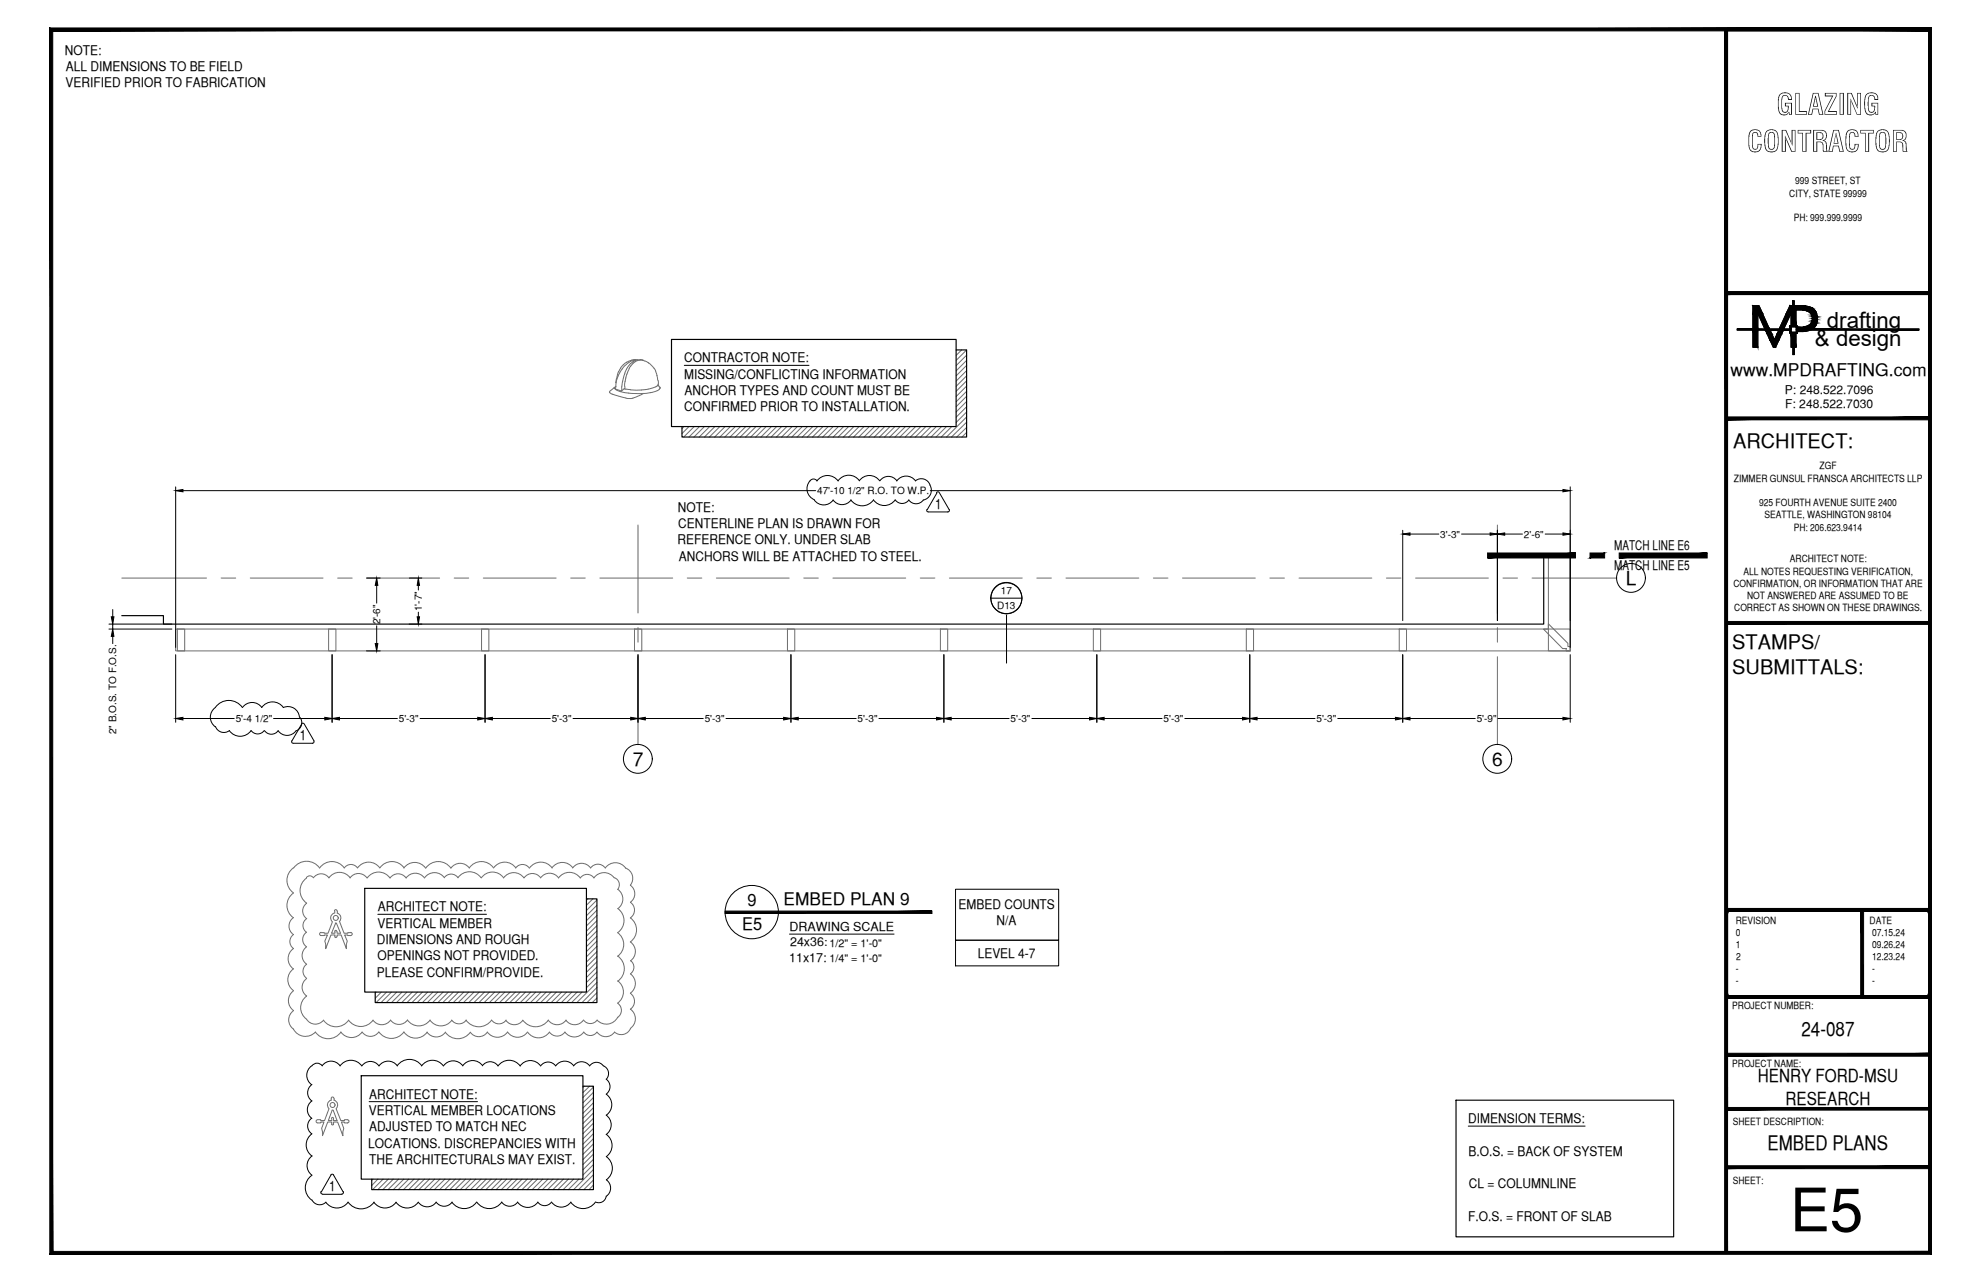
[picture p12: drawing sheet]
<svg xmlns="http://www.w3.org/2000/svg" width="432mm" height="279mm" viewBox="0 0 432 279" stroke-linecap="round" stroke-linejoin="round" font-family="sans-serif">
<defs><g id="words">
<text font-size="13.1" x="390.1" y="268.4">E5</text>
<g font-size="6.3">
<text x="387.2" y="25">GLAZING</text>
<text x="380.8" y="33.1">CONTRACTOR</text>
</g>
<g font-size="4.9">
<text x="398.2" y="71.5">drafting</text>
<text x="395.6" y="75.5">&amp; design</text>
</g>
<g font-size="4.4">
<text x="377.8" y="97.5">ARCHITECT:</text>
<text x="377.6" y="141.5">STAMPS/</text>
<text x="377.6" y="146.9">SUBMITTALS:</text>
<text x="392.7" y="225.8">24-087</text>
<text x="385.3" y="250.7">EMBED PLANS</text>
</g>
<g font-size="4.2">
<text x="354.4" y="127.5">L</text>
<text x="137.9" y="166.9">7</text>
<text x="325.2" y="166.9">6</text>
</g>
<g font-size="3.9">
<text x="383.2" y="235.9">HENRY FORD-MSU</text>
<text x="389.2" y="240.7">RESEARCH</text>
</g>
<g font-size="3.8">
<text x="377.2" y="82">www.MPDRAFTING.com</text>
<text x="162.9" y="197.4">9</text>
<text x="170.8" y="197.2">EMBED PLAN 9</text>
<text x="161.8" y="202.7">E5</text>
</g>
<g font-size="3.1">
<text x="203.8" y="110.9">1</text>
<text x="65.3" y="161.3">1</text>
<text x="71.8" y="259.6">1</text>
</g>
<g font-size="2.9">
<text x="14.2" y="11.9">NOTE:</text>
<text x="14.4" y="15.5">ALL DIMENSIONS TO BE FIELD</text>
<text x="14.3" y="19.1">VERIFIED PRIOR TO FABRICATION</text>
<text x="149.1" y="82.5">MISSING/CONFLICTING INFORMATION</text>
<text x="149.2" y="79">CONTRACTOR NOTE:</text>
<text x="149.2" y="89.7">CONFIRMED PRIOR TO INSTALLATION.</text>
<text x="149.2" y="86.1">ANCHOR TYPES AND COUNT MUST BE</text>
<text x="147.8" y="111.5">NOTE:</text>
<text x="147.7" y="118.6">REFERENCE ONLY. UNDER SLAB</text>
<text x="147.8" y="115.1">CENTERLINE PLAN IS DRAWN FOR</text>
<text x="351.9" y="120">MATCH LINE E6</text>
<text x="148" y="122.2">ANCHORS WILL BE ATTACHED TO STEEL.</text>
<text x="351.9" y="124.3">MATCH LINE E5</text>
<text x="82.3" y="202.2">VERTICAL MEMBER</text>
<text x="82.4" y="198.6">ARCHITECT NOTE:</text>
<text x="208.9" y="198.1">EMBED COUNTS</text>
<text x="217.2" y="201.6">N/A</text>
<text x="82.2" y="205.7">DIMENSIONS AND ROUGH</text>
<text x="82.3" y="209.3">OPENINGS NOT PROVIDED.</text>
<text x="213.1" y="208.8">LEVEL 4-7</text>
<text x="82.2" y="212.9">PLEASE CONFIRM/PROVIDE.</text>
<text x="80.5" y="239.5">ARCHITECT NOTE:</text>
<text x="80.4" y="243">VERTICAL MEMBER LOCATIONS</text>
<text x="320" y="244.8">DIMENSION TERMS:</text>
<text x="80.3" y="250.1">LOCATIONS. DISCREPANCIES WITH</text>
<text x="80.5" y="246.6">ADJUSTED TO MATCH NEC</text>
<text x="320.1" y="251.8">B.O.S. = BACK OF SYSTEM</text>
<text x="80.5" y="253.7">THE ARCHITECTURALS MAY EXIST.</text>
<text x="320.2" y="259">CL = COLUMNLINE</text>
<text x="320" y="266.1">F.O.S. = FRONT OF SLAB</text>
</g>
<g font-size="2.7">
<text x="172.1" y="202.9">DRAWING SCALE</text>
<text x="172" y="209.5">11x17:</text>
<text x="172.2" y="206.2">24x36:</text>
</g>
<g font-size="2.6">
<text x="389.1" y="85.8">P: 248.522.7096</text>
<text x="389.1" y="89">F: 248.522.7030</text>
</g>
<g font-size="2.4">
<text x="180.8" y="206.4">1/2&quot; = 1'-0&quot;</text>
<text x="180.8" y="209.5">1/4&quot; = 1'-0&quot;</text>
</g>
<g font-size="2.2">
<text x="391.3" y="40.2">999 STREET, ST</text>
<text x="390" y="42.9">CITY, STATE 99999</text>
<text x="391" y="48.2">PH: 999.999.9999</text>
<text x="178.1" y="107.7">47'-10 1/2&quot; R.O. TO W.P.</text>
<text x="378" y="105">ZIMMER GUNSUL FRANSCA ARCHITECTS LLP</text>
<text x="396.6" y="102.3">ZGF</text>
<text x="383.4" y="110.3">925 FOURTH AVENUE SUITE 2400</text>
<text x="384.6" y="113">SEATTLE, WASHINGTON 98104</text>
<text x="313.9" y="117.2">3'-3&quot;</text>
<text x="332.2" y="117.2">2'-6&quot;</text>
<text x="391" y="115.6">PH: 206.623.9414</text>
<text x="380" y="125.2">ALL NOTES REQUESTING VERIFICATION,</text>
<text x="390.1" y="122.6">ARCHITECT NOTE:</text>
<text x="218.2" y="129.4">17</text>
<text x="377.8" y="127.9">CONFIRMATION, OR INFORMATION THAT ARE</text>
<text x="380.8" y="130.6">NOT ANSWERED ARE ASSUMED TO BE</text>
<text x="82.9" y="136.1" transform="rotate(-90 82.9 136.1)">2'-6&quot;</text>
<text x="91.9" y="133.2" transform="rotate(-90 91.9 133.2)">1'-7&quot;</text>
<text x="217.4" y="132.8">D13</text>
<text x="378" y="133.2">CORRECT AS SHOWN ON THESE DRAWINGS.</text>
<text x="25.3" y="160" transform="rotate(-90 25.3 160)">2&quot; B.O.S. TO F.O.S.</text>
<text x="51.4" y="157.4">5'-4 1/2&quot;</text>
<text x="86.9" y="157.4">5'-3&quot;</text>
<text x="120.3" y="157.4">5'-3&quot;</text>
<text x="153.6" y="157.4">5'-3&quot;</text>
<text x="186.9" y="157.4">5'-3&quot;</text>
<text x="220.3" y="157.4">5'-3&quot;</text>
<text x="253.6" y="157.4">5'-3&quot;</text>
<text x="287" y="157.4">5'-3&quot;</text>
<text x="321.9" y="157.4">5'-9&quot;</text>
<text x="378.3" y="201.3">REVISION</text>
<text x="378.4" y="204">0</text>
<text x="407.5" y="201.3">DATE</text>
<text x="408" y="204">07.15.24</text>
<text x="378.3" y="206.6">1</text>
<text x="378.5" y="209.2">2</text>
<text x="408" y="206.6">09.26.24</text>
<text x="408" y="209.2">12.23.24</text>
<text x="378.4" y="211.9">-</text>
<text x="378.4" y="214.5">-</text>
<text x="408" y="211.9">-</text>
<text x="408" y="214.5">-</text>
<text x="377.6" y="219.9">PROJECT NUMBER:</text>
<text x="377.6" y="232.5">PROJECT NAME:</text>
<text x="377.7" y="245.2">SHEET DESCRIPTION:</text>
<text x="377.7" y="257.9">SHEET:</text>
</g>
</g></defs>
<!-- layer: SYMBOLS -->
<path d="M158.1 198.6v.5l45-.5zM158.1 199.1l45-.5v.5z" fill="#000" stroke="#000" stroke-width=".22"/>
<g fill="none" stroke="#000" stroke-width=".22">
<path d="M216 130.4h6.8M219.4 133.8v10.7"/>
<circle cx="219.4" cy="130.4" r="3.4"/>
<circle cx="219.4" cy="130.3" r="3.4"/>
<circle cx="163.9" cy="198.8" r="5.8"/>
</g>
<!-- layer: MEDIUM_2 -->
<path d="M324.3 120.5v1.1M172.1 203.6h22.8" fill="none" stroke="#000" stroke-width=".22"/>
<!-- layer: NOTES -->
<path d="M149.2 79.6h27.1M82.4 199.3h23.6M208.3 193.8h22.5v11.1h-22.5zM208.3 204.9h22.5v5.6h-22.5zM80.5 240.1h23.6M320 245.4h25.5" fill="none" stroke="#000" stroke-width=".22"/>
<!-- layer: LIGHT_1 -->
<g fill="none" stroke="#6c6c6c" stroke-width=".22">
<path d="M136.3 79.6l-.7 .8M136.7 78.9l-1.4 1.3M137.1 79.7l-.5 .8M137.5 79.8l-.4 .5M137.5 79.2l-.4 .5M137.6 78.5l-1 .4M137.8 78.6l-1.5 1M137.8 79.4l-.3 .4M137.9 78.9l-.4 .3M138.2 78.7l-.3 .2M138.5 78.4l-.7 .3M138.5 78.4l-.9 .1"/>
<path d="M138.5 78.4h1.1M138.6 78.5l-.4 .1M139 78.4l-.4 .1M139.4 78.5l-.7 .2-.9 .6M139.6 78.4l.9 .3M139.9 78.5h.4M140 78.4h-.6M140.6 78.7l.8 .4M141.4 79.1l1.1 1.1M208.5 76.3h-.1M209.6 76.3l-1.2 1.2M210.7 76.3l-2.3 2.2"/>
<path d="M210.7 77.4l-2.3 2.3M210.7 78.5l-2.3 2.3M210.7 79.6l-2.3 2.3M132.9 85.3v.3l.6 .3M133.9 84.4v.3M133.9 84.6l.4 .3M134.2 84.2l-1.3 1.1M134.3 84.9l1 .5 1.7 .3M134.3 83.4l-.1 .9M134.3 82.6l-.1 .8M134.6 81.7l-.2 .9M134.9 80.9l-.3 .8"/>
<path d="M135.3 80.2l-.4 .7M135.5 84.2v.5M135.6 84.8l-.2 .4M135.6 80.4l-.8 1.4-.6 1.6M135.7 83.1l-.1 1.1M136 84.7l.4 .1M136.2 84.3v.3l-.8 .6-1.3-.4 .1-.5M136.2 81.3l-.5 1.8M136.4 84.8l2.5 .2 2.4-.2M136.6 80.5l-.4 .8M136.6 81.6l-.4 1.6-.1 1M137 85.7l3.2 .1a5.5 5.5 0 0 1-3.8 .9l-2.9-.8"/>
<path d="M137.2 80.3l-.5 1.2M141.8 85.6l-1.5 .2M142.5 80.2l.5 .7M142.9 84.3l-1.6 .5M142.9 81l.3 .8M143.2 81.8l.2 1.1M143.2 85.2l-1.4 .4M143.4 83.9l-.5 .4M143.4 83.7l.1 .2M143.5 82.9v.9M143.5 83.9l.1 .2M143.5 84.1l.4 .3"/>
<path d="M143.9 84.4a.61 .61 0 0 1-.6 .8M149.1 93l-.4 .4M150.2 93l-1.5 1.5M151.3 93l-2.3 2.2M152.5 93l-2.3 2.2M153.5 93l-2.2 2.2M154.7 93l-2.3 2.2M155.8 93l-2.3 2.2M156.9 93l-2.3 2.2M158.1 93l-2.3 2.2M159.2 93l-2.3 2.2M160.3 93l-2.3 2.2"/>
<path d="M161.4 93l-2.3 2.2M162.6 93l-2.3 2.2M163.6 93l-2.2 2.2M164.8 93l-2.3 2.2M165.9 93l-2.3 2.2M167 93l-2.3 2.2M168.1 93l-2.2 2.2M169.3 93l-2.3 2.2M170.4 93l-2.3 2.2M171.5 93l-2.3 2.2M172.7 93l-2.3 2.2M173.8 93l-2.3 2.2"/>
<path d="M174.9 93l-2.3 2.2M176 93l-2.3 2.2M177.2 93l-2.3 2.2M178.2 93l-2.2 2.2M179.4 93l-2.3 2.2M180.5 93l-2.3 2.2M181.6 93l-2.3 2.2M182.8 93l-2.3 2.2M183.9 93l-2.3 2.2M185 93l-2.3 2.2M186.1 93l-2.3 2.2M187.3 93l-2.3 2.2"/>
<path d="M188.3 93l-2.2 2.2M189.5 93l-2.3 2.2M190.6 93l-2.3 2.2M191.7 93l-2.3 2.2M192.8 93l-2.2 2.2M194 93l-2.3 2.2M195.1 93l-2.3 2.2M196.2 93l-2.3 2.2M197.4 93l-2.3 2.2M198.4 93l-2.2 2.2M199.6 93l-2.3 2.2M200.7 93l-2.3 2.2"/>
<path d="M201.8 93l-2.3 2.2M202.9 93l-2.2 2.2M204.1 93l-2.3 2.2M205.2 93l-2.3 2.2M206.3 93l-2.3 2.2M207.5 93l-2.3 2.2M210.7 89.8l-2.3 2.3M210.7 90.9l-4.4 4.3M210.7 80.8l-2.3 2.3M210.7 81.9l-2.3 2.3M210.7 83l-2.3 2.3M210.7 84.1l-2.3 2.3"/>
<path d="M210.7 85.3l-2.3 2.3M210.7 86.4l-2.3 2.2M210.7 87.5l-2.3 2.3M210.7 88.6l-2.3 2.3M210.7 92l-3.3 3.2M210.7 93.2l-2.2 2M210.7 94.2l-1 1M72.9 199a1.11 1.11 0 0 0-.5 1.8M72.9 198.5l.3-.3 .3 .3M73 198.6v.4M73.5 198.6v.4a1.11 1.11 0 0 1 .5 1.8M128.1 195.9l-.3 .3"/>
<path d="M129.2 195.9l-1.4 1.4M130.1 196.2l-2.3 2.2M130.1 197.3l-2.3 2.3M130.1 198.4l-2.3 2.3M130.1 199.5l-2.3 2.3M70 203.2a.35 .35 0 0 0-.3 .3 .35 .35 0 0 0 .3 .4l1.4-.1-.6 1.3 .2 .7v1l1.1-3h.9v.4M72.5 200.9l-1 2.5-1.5-.1M73 203l.2-.2 .2 .2M73 204.1l.2 .2 .2-.2M73.1 201.2h.2M73.2 201.2l-.9 2.2h.7v-.4M73.3 201.2l.9 2.2h-.7v-.4"/>
<path d="M74 200.9l1 2.5 1.5-.1M76.4 203.2a.35 .35 0 0 1 .4 .3 .35 .35 0 0 1-.4 .4M76.5 203.9l-1.4-.1 .6 1.3-.2 .7v1l-1.1-3h-.9v.4M82 216.2l-.2 .2M83.1 216.2l-1.3 1.4M84.3 216.2l-2.3 2.3M85.3 216.2l-2.2 2.3M86.5 216.2l-2.3 2.3M87.6 216.2l-2.3 2.3M88.7 216.2l-2.3 2.3M89.9 216.2l-2.3 2.3M91 216.2l-2.3 2.3"/>
<path d="M92.1 216.2l-2.3 2.3M93.2 216.2l-2.3 2.3M94.4 216.2l-2.3 2.3M95.4 216.2l-2.2 2.3M96.6 216.2l-2.3 2.3M97.7 216.2l-2.3 2.3M98.8 216.2l-2.3 2.3M99.9 216.2l-2.2 2.3M101.1 216.2l-2.3 2.3M102.2 216.2l-2.3 2.3M103.3 216.2l-2.3 2.3M104.5 216.2l-2.3 2.3"/>
<path d="M105.6 216.2l-2.3 2.3M106.7 216.2l-2.3 2.3M107.8 216.2l-2.3 2.3M109 216.2l-2.3 2.3M110 216.2l-2.2 2.3M111.2 216.2l-2.3 2.3M112.3 216.2l-2.3 2.3M113.4 216.2l-2.3 2.3M114.6 216.2l-2.3 2.3M115.7 216.2l-2.3 2.3M116.8 216.2l-2.3 2.3M117.9 216.2l-2.3 2.3"/>
<path d="M119.1 216.2l-2.3 2.3M120.1 216.2l-2.2 2.3M121.3 216.2l-2.3 2.3M122.4 216.2l-2.3 2.3M123.5 216.2l-2.3 2.3M124.7 216.2l-2.3 2.3M125.8 216.2l-2.3 2.3M126.9 216.2l-2.3 2.3M130.1 200.7l-2.3 2.2M130.1 201.7l-2.3 2.3M130.1 202.9l-2.3 2.3M130.1 204l-2.3 2.3"/>
<path d="M130.1 205.1l-2.3 2.3M130.1 206.2l-2.3 2.3M130.1 207.4l-2.3 2.3M130.1 208.5l-2.3 2.3M130.1 209.6l-2.3 2.3M130.1 210.8l-2.3 2.2M130.1 211.8l-2.3 2.3M130.1 213l-2.3 2.3M130.1 214.1l-4.4 4.4M130.1 215.2l-3.2 3.3M130.1 216.3l-2.1 2.2M130.1 217.5l-1 1"/>
<path d="M72.8 239.4l-.2-.3h-.3l-.1 .7a1.09 1.09 0 0 0-.5 1.8M72.8 239.8a1.11 1.11 0 0 1 .5 1.8M72.8 239.4v.4M127.4 236.7l-.3 .3M128.5 236.7l-1.4 1.4M129.3 236.9l-2.2 2.3M129.3 238.1l-2.2 2.2M129.3 239.2l-2.2 2.3M71.7 241.7l-1 2.5h-.8v-.2l-.8 .1a.35 .35 0 0 0-.2 .4 .35 .35 0 0 0 .3 .2l1.4-.2-.5 1.4 .2 1.6 1.1-3h.9v.5M72.3 243.7l.2-.2 .2 .2M72.3 245l.2 .2 .2-.2M72.4 241.9h.2"/>
<path d="M72.4 242l-.8 2.2h.7v-.4M72.6 242l.9 2.2h-.8v-.4M73.3 241.7l1 2.5 1.4-.2a.35 .35 0 0 1 .4 .4 .35 .35 0 0 1-.3 .3l-1.4-.2 .5 1.4-.2 1.6-1.1-3h-.9v.5M81.3 257l-.3 .2M82.4 257l-1.4 1.4M83.5 257l-2.3 2.3M84.6 257l-2.2 2.3M85.7 257l-2.3 2.3M86.9 257l-2.3 2.3M88 257l-2.3 2.3M89.1 257l-2.3 2.3M90.2 257l-2.3 2.3"/>
<path d="M91.4 257l-2.3 2.3M92.5 257l-2.3 2.3M93.6 257l-2.3 2.3M94.7 257l-2.2 2.3M95.9 257l-2.3 2.3M97 257l-2.3 2.3M98.1 257l-2.3 2.3M99.3 257l-2.3 2.3M100.3 257l-2.3 2.3M101.5 257l-2.3 2.3M102.6 257l-2.3 2.3M103.7 257l-2.3 2.3"/>
<path d="M104.8 257l-2.2 2.3M106 257l-2.3 2.3M107.1 257l-2.3 2.3M108.2 257l-2.3 2.3M109.3 257l-2.2 2.3M110.4 257l-2.3 2.3M111.6 257l-2.3 2.3M112.7 257l-2.3 2.3M113.8 257l-2.3 2.3M114.9 257l-2.3 2.3M116.1 257l-2.3 2.3M117.2 257l-2.3 2.3"/>
<path d="M118.3 257l-2.3 2.3M119.4 257l-2.2 2.3M120.5 257l-2.3 2.3M121.7 257l-2.3 2.3M122.8 257l-2.3 2.3M123.9 257l-2.3 2.3M125 257l-2.3 2.3M126.2 257l-2.3 2.3M129.3 240.3l-2.2 2.3M129.3 241.4l-2.2 2.3M129.3 242.6l-2.2 2.3M129.3 243.7l-2.2 2.3"/>
<path d="M129.3 244.8l-2.2 2.3M129.3 245.9l-2.2 2.3M129.3 247.1l-2.2 2.3M129.3 248.2l-2.2 2.2M129.3 249.3l-2.2 2.3M129.3 250.4l-2.2 2.3M129.3 251.5l-2.2 2.3M129.3 252.7l-2.2 2.3M129.3 253.8l-2.2 2.3M129.3 254.9l-4.3 4.4M129.3 256l-3.2 3.3M129.3 257.2l-2 2.1"/>
<path d="M129.3 258.3l-.9 1"/>
<circle cx="73.2" cy="200.1" r=".54"/>
<circle cx="72.5" cy="240.8" r=".54"/>
</g>
<!-- layer: HEAVY_2 -->
<path d="M146.4 74h62v19h-62zM208.4 76.3h2.3v18.9h-62v-2.2M336.5 121.5v14.5h-300.9v-1.8h-9.1M79.5 193.6h48.3v22.6h-48.3zM127.8 195.9h2.3v22.6h-48.3v-2.3M78.7 234.4h48.4v22.6h-48.4zM127.1 236.7h2.2v22.6h-48.3v-2.3M317.4 239.8h47.4v29.8h-47.4z" fill="none" stroke="#000" stroke-width=".25"/>
<!-- layer: SURROUNDING CONDITIONS -->
<g fill="none" stroke="#6c6c6c" stroke-width=".22">
<path d="M38.3 137.1h304v4.8h-304zM38.7 137.1h1.6v4.8h-1.6zM71.6 137.1h1.6v4.8h-1.6zM105 137.1h1.6v4.8h-1.6zM138.3 137.1h1.6v4.8h-1.6zM171.6 137.1h1.6v4.8h-1.6zM205 137.1h1.6v4.8h-1.6zM238.3 137.1h1.6v4.8h-1.6zM271.7 137.1h1.5v4.8h-1.5zM305 137.1h1.6v4.8h-1.6zM337.5 136l4.3 4.2v.7h.5v1h-.9v-.5h-.8l-4.2-4.3h1.1zM337.5 121.5v20.4h4.8v-20.4"/>
<path d="M63.9 194.6a3.3 3.3 0 0 0 0 5.4M64 200a2.25 2.25 0 0 0 0 3.7M64 189.1a3.3 3.3 0 0 0 0 5.5M64 189.2a3.5 3.5 0 0 1 5.7 0M66.8 191.3a.92 .92 0 0 1 1.5 0M66.8 191.4a3.3 3.3 0 0 0 0 5.4M66.9 196.8a2.06 2.06 0 0 0 0 3.4M68.3 191.3a2.05 2.05 0 0 1 3.4 0 2.83 2.83 0 0 1 4.6 0M76.3 191.3a2.25 2.25 0 0 1 3.7 0M80 191.3a3.1 3.1 0 0 1 5 0 2.13 2.13 0 0 1 3.5 0M82.8 189.2a2.95 2.95 0 0 0-4.9 0 1.77 1.77 0 0 0-2.8-.1 3.3 3.3 0 0 0-5.4 .1M82.8 189.1a3.2 3.2 0 0 1 5.3 0"/>
<path d="M88 189.2a2.89 2.89 0 0 1 4.8 0M88.5 191.4a2.44 2.44 0 0 1 4 0M92.6 191.3a2.64 2.64 0 0 1 4.3 0M92.8 189.2a3.3 3.3 0 0 1 5.5 0M96.8 191.3a1.81 1.81 0 0 1 3 0M98.3 189.2a2.44 2.44 0 0 1 4 0M99.8 191.3a3.1 3.1 0 0 1 5.1 0M102.3 189.1a3.2 3.2 0 0 1 5.3 .1 2.95 2.95 0 0 1 4.8 0M104.9 191.3a2.95 2.95 0 0 1 4.9 0 2.7 2.7 0 0 1 4.4 0M112.4 189.2a1.81 1.81 0 0 1 3 0M114.3 191.3a2.18 2.18 0 0 1 3.5 0 2.36 2.36 0 0 1 3.9 .1 2.92 2.92 0 0 1 4.8-.1 1.8 1.8 0 0 1 3 0 2.7 2.7 0 0 1 4.4 0M115.4 189.2a3 3 0 0 1 5 0"/>
<path d="M120.3 189.1a2.72 2.72 0 0 1 4.5 .1 2.38 2.38 0 0 1 3.9 0M128.7 189.2a1.94 1.94 0 0 1 3.2 0M131.9 189.2a2.7 2.7 0 0 1 4.5 0M133.9 191.3a1.63 1.63 0 0 1 .8 2.5 2.53 2.53 0 0 1-.1 4.2 3.2 3.2 0 0 1 0 5.3M136.3 189.2a2.38 2.38 0 0 1 1.1 3.7M137.4 192.9a2.25 2.25 0 0 1 0 3.7M137.4 196.7a2.06 2.06 0 0 1 0 3.3M64 203.7a1.87 1.87 0 0 0 0 3 2.68 2.68 0 0 0 0 4.5 2.9 2.9 0 0 0 0 4.7M64 215.9a2.64 2.64 0 0 0 0 4.3 2.46 2.46 0 0 0 0 4.1 2.94 2.94 0 0 0 4.8 .6M66.8 203.2a1.94 1.94 0 0 0 0 3.1M66.8 200.2a1.81 1.81 0 0 0 0 3M66.8 206.3a2.32 2.32 0 0 0 0 3.8 1.87 1.87 0 0 0 0 3.1"/>
<path d="M66.8 213.3a2.32 2.32 0 0 0 0 3.8M66.8 217.1a3.1 3.1 0 0 0 0 5M134.6 203.3a3.1 3.1 0 0 1 0 5.1M134.6 213.8a3 3 0 0 1 0 4.9 1.87 1.87 0 0 1 0 3M134.7 208.4a3.3 3.3 0 0 1 0 5.4M137.4 200a3.2 3.2 0 0 1 0 5.3M137.4 216.5a2.13 2.13 0 0 1 0 3.5M137.4 219.9a2.57 2.57 0 0 1 0 4.2M137.4 212.2a2.57 2.57 0 0 1 0 4.3M137.4 205.3a2.51 2.51 0 0 1 0 4.1M137.4 209.4a1.75 1.75 0 0 1 0 2.8M66.8 222.1a2.25 2.25 0 0 0 3.7 .2 3.3 3.3 0 0 0 5.5 .1 3.3 3.3 0 0 0 5.3-.1 2.3 2.3 0 0 0 3.8 0 2.28 2.28 0 0 0 3.7 0"/>
<path d="M68.7 224.9a3.4 3.4 0 0 0 5.6 0M74.3 224.9a2.83 2.83 0 0 0 4.6 0M78.9 224.9a2.19 2.19 0 0 0 3.6 0M82.6 224.9a3.3 3.3 0 0 0 5.4 0M88.1 224.9a3.1 3.1 0 0 0 5 0M88.8 222.3a3 3 0 0 0 5 0M93.1 225a2.44 2.44 0 0 0 4 0M97.1 225a3.3 3.3 0 0 0 5.4 0 2.24 2.24 0 0 0 3.7 0M101.6 222.3a1.95 1.95 0 0 1-3.1 .1 2.89 2.89 0 0 1-4.8 0M106.2 224.9a2.7 2.7 0 0 0 4.4 0M110.3 222.4a2.25 2.25 0 0 0 3.7 0M110.3 222.3a1.96 1.96 0 0 1-3.2 0 3.4 3.4 0 0 1-5.5 0"/>
<path d="M110.6 224.9a2.64 2.64 0 0 0 4.4 0M114 222.3a3.4 3.4 0 0 0 5.5 0 2.36 2.36 0 0 0 3.9 0 2.26 2.26 0 0 0 3.8 0M115 225a2.89 2.89 0 0 0 4.7 0M134.6 221.7a2.74 2.74 0 0 1-4.4 .6 1.81 1.81 0 0 1-3 0M137.4 224.1a2.21 2.21 0 0 1-3.5 .8 2.35 2.35 0 0 1-3.8 0 1.75 1.75 0 0 1-2.9 0 2.51 2.51 0 0 1-4.1 0 2.06 2.06 0 0 1-3.3 0"/>
</g>
<!-- layer: GRID LINES -->
<g fill="none" stroke="#6c6c6c" stroke-width=".22">
<path d="M139.1 114.4v19.2M326.4 114.4v19.2M26.5 126h18.5M48.2 126h3.2M54.5 126h15.9M73.6 126h3.2M79.9 126h15.9M99 126h3.2M105.3 126h15.9M124.4 126h3.2M130.7 126h15.9M139.1 136.8v3.2"/>
<path d="M149.8 126h3.2M156.1 126h15.9M175.2 126h3.2M181.5 126h15.9M200.6 126h3.2M206.9 126h15.9M226 126h3.2M232.3 126h15.9M251.4 126h3.2M257.7 126h15.9M276.8 126h3.2M283.1 126h15.9"/>
<path d="M302.2 126h3.2M308.5 126h15.9M326.4 136.8v3.2M327.6 126h3.2M333.9 126h18.5M139.1 143.1v19.2M326.4 143.1v19.2"/>
</g>
<!-- layer: DIM -->
<g fill="none" stroke="#000" stroke-width=".22">
<path d="M38.3 106.1v35M39.9 106.9h137.9M202.8 106.9h137.9M305.8 115.6v19.7M307.3 116.4h6.3M318.6 116.4h6.2M326.4 115.6v19.7M328 116.4h3.9M336.8 116.4h3.9M342.3 106.1v35M23.7 137.1h13.8M23.7 136h13.8"/>
<path d="M24.6 132.8v1.6M24.6 136v1.1M24.6 138.7v1.6M79.9 126h3M82.1 127.6v3.8M82.1 136.4v3.9M89.2 136h2.7M89.2 126h2.7M91.2 127.6v1M91.2 133.4v1M38.3 142.7v14.7M39.9 156.6h11.2"/>
<path d="M59.6 156.6h11.2M72.4 142.7v14.7M74 156.6h12.6M79.9 141.9h3M91.6 156.6h12.5M105.7 142.7v14.7M107.3 156.6h12.7M124.9 156.6h12.6M139.1 142.7v14.7M140.7 156.6h12.6M158.2 156.6h12.6M172.4 142.7v14.7"/>
<path d="M174 156.6h12.6M191.6 156.6h12.6M205.7 142.7v14.7M207.3 156.6h12.7M224.9 156.6h12.6M239.1 142.7v14.7M240.7 156.6h12.6M258.3 156.6h12.5M272.4 142.7v14.7M274 156.6h12.6M291.6 156.6h12.6M305.8 142.7v14.7"/>
<path d="M307.3 156.6h14.3M326.5 156.6h14.2M342.3 142.7v14.7"/>
</g>
<g fill="#000" stroke="#000" stroke-width=".22">
<path d="M38.3 106.9l1.6-.2v.5zM305.8 116.4l1.5-.3v.5zM324.8 116.1l1.6 .3-1.6 .2zM326.4 116.4l1.6-.3v.5zM340.7 116.1l1.6 .3-1.6 .2zM340.7 106.7l1.6 .2-1.6 .3zM24.3 134.4h.5l-.2 1.6zM24.6 137.1l.2 1.6h-.5zM82.1 126l.3 1.6h-.6zM90.9 134.4h.5l-.2 1.6zM91.2 126l.2 1.6h-.5zM38.3 156.6l1.6-.3v.6z"/>
<path d="M70.8 156.3l1.6 .3-1.6 .3zM72.4 156.6l1.6-.3v.6zM81.8 140.3h.6l-.3 1.6zM104.1 156.3l1.6 .3-1.6 .3zM105.7 156.6l1.6-.3v.6zM137.5 156.3l1.6 .3-1.6 .3zM139.1 156.6l1.6-.3v.6zM170.8 156.3l1.6 .3-1.6 .3zM172.4 156.6l1.6-.3v.6zM204.2 156.3l1.5 .3-1.5 .3zM205.7 156.6l1.6-.3v.6zM237.5 156.3l1.6 .3-1.6 .3z"/>
<path d="M239.1 156.6l1.6-.3v.6zM270.8 156.3l1.6 .3-1.6 .3zM272.4 156.6l1.6-.3v.6zM304.2 156.3l1.6 .3-1.6 .3zM305.8 156.6l1.5-.3v.6zM340.7 156.3l1.6 .3-1.6 .3z"/>
</g>
<!-- layer: GRID LINES -->
<g fill="none" stroke="#000" stroke-width=".22">
<circle cx="355.5" cy="126" r="3.1"/>
<circle cx="139" cy="165.4" r="3.1"/>
<circle cx="326.4" cy="165.4" r="3.1"/>
</g>
<!-- layer: SYMBOLS -->
<path d="M219.4 127l.9 .1" fill="none" stroke="#fff" stroke-width=".22"/>
<path d="M217.7 133.3l1.7 .5zM217.7 133.3l2.6 .4-.9 .1zM217 132.8l.7 .5 2.6 .4zM217 132.8l4 .5-.7 .4zM216.4 132.1l.6 .7 4 .5zM216.4 132.1l5.4 .7-.8 .5zM216.1 131.3l.3 .8 5.4 .7zM216.1 131.3l6.2 .8-.5 .7zM216 130.4l.1 .9 6.2 .8zM216 130.4l6.6 .9-.3 .8zM216.1 129.5l-.1 .9 6.6 .9zM216.1 129.5l6.7 .9-.2 .9zM216.4 128.7l-.3 .8 6.7 .9zM216.4 128.7l6.2 .8 .2 .9zM217 128l-.6 .7 6.2 .8zM217 128l5.3 .7 .3 .8zM217 128l5.3 .7-4.6-1.3zM217.7 127.4l4.1 .6 .5 .7zM217.7 127.4l4.1 .6-3.3-.9zM218.5 127.1l2.5 .3 .8 .6zM218.5 127.1l2.5 .3-1.6-.4zM219.4 127l1.6 .4z" fill="#fff" stroke="#fff" stroke-width=".22"/>
<!-- layer: MEDIUM_2 -->
<g fill="#000" stroke="#000" stroke-width=".22">
<path d="M324.3 121.6h19.1v-1.1zM324.3 120.5h19.1l-19.1 1.1z"/>
<path d="M346.6 121.6h3.2v-1.1zM346.6 120.5h3.2l-3.2 1.1z"/>
<path d="M352.9 121.6h19.2v-1.1zM352.9 120.5h19.2l-19.2 1.1z"/>
</g>
<!-- layer: 1ST REVISIONS -->
<g fill="none" stroke="#000" stroke-width=".22">
<path d="M177.5 109a2.51 2.51 0 0 0 4.1 0M178.1 104.8a2.83 2.83 0 0 1 4.6 0M178.1 104.8a1.03 1.03 0 0 0-1.1-.4 1.03 1.03 0 0 0-.7 .8 2.57 2.57 0 0 0 1.2 3.7M181.6 109a2.38 2.38 0 0 0 3.9 0M182.7 104.8a2.83 2.83 0 0 1 4.6 0M185.5 108.9a3 3 0 0 0 4.9 0 2.88 2.88 0 0 0 4.7 0 1.82 1.82 0 0 0 3 .1M187.3 104.8a2.7 2.7 0 0 1 4.4 0M191.8 104.8a2.25 2.25 0 0 1 3.7 0M195.5 104.8a2.51 2.51 0 0 1 4.1 0M199.6 104.8a2.07 2.07 0 0 1 3.3 1.3 2.17 2.17 0 0 1-1.6 2.9 1.94 1.94 0 0 1-3.2 0M202 111a.35 .35 0 0 0 .3 .6M202.4 111.6h4.2"/>
<path d="M204.1 107.4a.35 .35 0 0 1 .6 0M204.2 107.4l-2.1 3.7M204.8 107.4l2.1 3.6a.35 .35 0 0 1-.3 .6M46.9 154.2a3.6 3.6 0 0 1 5.9 0M46.9 154.2a2.57 2.57 0 0 0 0 4.2M47 158.3a1.94 1.94 0 0 0 3 .9M52.9 154.2a2.54 2.54 0 0 1 4.1 0 2.89 2.89 0 0 1 4.8 0M57.6 159.2a1.77 1.77 0 0 1-2.9 0 2.89 2.89 0 0 1-4.7 0M57.7 159.2a1.81 1.81 0 0 0 2.9 0M60.6 159.3a2.38 2.38 0 0 0 3.9 0M61.7 154.2a2.51 2.51 0 0 1 3.6 2.1M65.3 156.3a1.87 1.87 0 0 1-.7 3"/>
<path d="M65.7 157.8a.35 .35 0 0 1 .6 0M65.7 157.9l-2.1 3.6M66.4 157.9l2.1 3.6M63.6 161.5v.3l.3 .2h4.2a.35 .35 0 0 0 .3-.5M67.9 232.3a2.51 2.51 0 0 0 0 4.1M68 236.4a2.19 2.19 0 0 0 0 3.6 2.3 2.3 0 0 0 0 3.7M68 232.3a1.35 1.35 0 0 1 2.2 0 2.36 2.36 0 0 1 3.9 0 2.89 2.89 0 0 1 4.8 0M78.9 232.3a2.27 2.27 0 0 1 3.7 0 2.44 2.44 0 0 1 4 0M86.6 232.3a3.3 3.3 0 0 1 5.3 0M91.9 232.3a2.89 2.89 0 0 1 4.7 0M96.7 232.3a2.57 2.57 0 0 1 4.2 0M100.9 232.3a2.59 2.59 0 0 1 4.2 0 2.06 2.06 0 0 1 3.4 0"/>
<path d="M108.5 232.3a2.95 2.95 0 0 1 4.9 0M113.4 232.3a2.71 2.71 0 0 1 4.4 0 2.05 2.05 0 0 1 3.3 0 2.36 2.36 0 0 1 3.9 0 2.13 2.13 0 0 1 3.5 0M128.5 232.3a1.81 1.81 0 0 1 3 0M131.5 232.3a1.81 1.81 0 0 1 .7 2.9M132.1 235.2a2 2 0 0 1 0 3.3M132.2 238.5a2.76 2.76 0 0 1 0 4.5M67.9 243.7a2.06 2.06 0 0 0 0 3.4M67.9 256.2a3.3 3.3 0 0 0 0 5.3M68 247.1a2.95 2.95 0 0 0 0 4.8 2.57 2.57 0 0 0 0 4.2M70 259.7a.35 .35 0 0 0 .3 .5M72.1 256.1a.35 .35 0 0 1 .6 0M72.1 256.1l-2.1 3.7"/>
<path d="M72.7 256.1l2.1 3.7M74.8 259.7a.35 .35 0 0 1-.3 .5M132.1 243a2.57 2.57 0 0 1 .1 4.2 2.97 2.97 0 0 1 0 4.9 3.1 3.1 0 0 1 0 5 2.13 2.13 0 0 1-.1 3.6 1.62 1.62 0 0 1-2.3 1.3M68 261.5a1.87 1.87 0 0 0 3 .5M70.3 260.3h4.2M103.9 262a3.2 3.2 0 0 1-5.4 0 2.13 2.13 0 0 1-3.4 0 2.4 2.4 0 0 1-3.9 0 2.94 2.94 0 0 1-4.9 0 2.89 2.89 0 0 1-4.8 0 3.5 3.5 0 0 1-5.6 0 2.95 2.95 0 0 1-4.9 0M103.9 262a3.3 3.3 0 0 0 5.5 0 2.1 2.1 0 0 0 3.4 0M124.4 262a3.3 3.3 0 0 0 5.4 0M124.4 262a2.61 2.61 0 0 1-4.2 0 1.8 1.8 0 0 1-3 0 2.7 2.7 0 0 1-4.4 0"/>
</g>
<!-- layer: TITLE BLOCK -->
<g fill="#000" stroke="#000" stroke-width=".22">
<path d="M393.1 71.3h2.4zM394.3 68h1.6z"/>
<path d="M376.3 6.5v.2h44.1zM376.3 6.5h44.3l-.2 .2z"/>
<path d="M375.9 6.4l.7 266.6v-266.6zM375.9 6.4l.7 266.6h-.7z"/>
<path d="M420.6 6.5l-.2 .2 .2 234.9zM420.4 6.7l.2 234.9h-.2z"/>
<path d="M421 6.1l-.6 .6 .6 266.7zM420.4 6.7l.6 266.7-.6-.7zM10.9 273.4h410.1l-.6-.7zM10.9 273.4l.6-.7h408.9zM10.9 6.1v267.3l.6-.7zM10.9 6.1l.6 .6v266zM10.9 6.1l.6 .6 409.5-.6zM11.5 6.7l409.5-.6-.6 .6z"/>
<path d="M382.1 68.3h1.1zM382.1 68.3h1.1z"/>
<path d="M382.1 68.3l1.1 3.3v-3.3zM382.1 68.3l1.1 3.3h-1.1z"/>
<path d="M382.1 72.1l1.1 3.6v-3.6zM382.1 72.1l1.1 3.6h-1.1z"/>
<path d="M382.1 66.6l2.1 1.7-.8-1.7zM382.1 66.6l2.1 1.7h-2.1z"/>
<path d="M383.2 68.3h1zM383.2 68.3h1z"/>
<path d="M383.2 68.3l2.4 3.3-1.4-3.3zM383.2 68.3l2.4 3.3h-1z"/>
<path d="M384.9 72.1l1.3 .7-.3-.7zM384.9 72.1l1.3 .7h-1z"/>
<path d="M385.2 72.8l1.6 1.2-.6-1.2zM385.2 72.8l1.6 1.2h-1z"/>
<path d="M385.8 74l1.2 1.7 .8-1.7zM385.8 74l1.2 1.7h-.5z"/>
<path d="M387.3 72.8l.5 1.2 .6-1.2zM387.3 72.8l.5 1.2h-1z"/>
<path d="M387.7 72.1l.7 .7 .3-.7zM387.7 72.1l.7 .7h-1.1z"/>
<path d="M389.4 68.3l-.5 3.3 1.5-3.3zM389.4 68.3l-.5 3.3h-1z"/>
<path d="M390.1 71.2l.3 .5v-.5zM390.1 71.2l.3 .5h-.3z"/>
<path d="M378.7 71.7l11.7 .2v-.2zM378.7 71.7l11.7 .2h-11.7z"/>
<path d="M390.1 71.9l.3 .5v-.5zM390.1 71.9l.3 .5h-.3z"/>
<path d="M390.1 66.6l.6 1.7v-1.7zM390.1 66.6l.6 1.7h-1.3z"/>
<path d="M390.4 68.3l.3 2.6v-2.6zM390.4 68.3l.3 2.6h-.3z"/>
<path d="M390.4 72.8l.3 2.9v-2.9zM390.4 72.8l.3 2.9h-.3z"/>
<path d="M390.8 65.5l.3 5.5v-5.5zM390.8 65.5l.3 5.5h-.3z"/>
<path d="M390.8 72.6l.3 4.7v-4.7zM390.8 72.6l.3 4.7h-.3z"/>
<path d="M391.2 67.6l.3 3.3v-3.3zM391.2 67.6l.3 3.3h-.3z"/>
<path d="M391.2 72.8l.3 2.9v-2.9zM391.2 72.8l.3 2.9h-.3z"/>
<path d="M390.1 71l1.7 .2v-.2zM390.1 71l1.7 .2h-1.7z"/>
<path d="M391.5 71.2l.3 .5v-.5zM391.5 71.2l.3 .5h-.3z"/>
<path d="M391.5 71.9l.3 .5v-.5zM391.5 71.9l.3 .5h-.3z"/>
<path d="M390.1 72.4l1.7 .2v-.2zM390.1 72.4l1.7 .2h-1.7z"/>
<path d="M391.2 66.6l2.4 .1zM391.2 66.6l2.4 .1z"/>
<path d="M391.2 66.7l3.1 .2-.7-.2zM391.2 66.7l3.1 .2h-3.1z"/>
<path d="M391.9 72.2h1.7zM391.9 72.2l1.2 .1z"/>
<path d="M391.9 72.1l1.7 .1 .6-.1zM391.9 72.1l1.7 .1h-1.7z"/>
<path d="M391.2 66.9l3.8 .2-.7-.2zM391.2 66.9l3.8 .2h-3.8z"/>
<path d="M391.2 67.1l4.2 .3-.4-.3zM391.2 67.1l4.2 .3h-4.2z"/>
<path d="M391.2 67.4l4.3 .2-.1-.2zM391.2 67.4l4.3 .2h-4.3z"/>
<path d="M392.9 67.6h2.6zM392.9 67.6h2.6z"/>
<path d="M393.3 67.6l2.3 .1-.1-.1zM393.3 67.6l2.3 .1zM393.6 67.7h2zM393.6 67.7h2z"/>
<path d="M393.4 71.2l2.1 .1zM393.1 71.3h2.4zM393.1 71.3h2.4z"/>
<path d="M391.9 71.3l3.3 .3 .3-.3zM391.9 71.3l3.3 .3h-3.3z"/>
<path d="M393.6 67.7l2.1 .1-.1-.1zM393.6 67.7l2.1 .1z"/>
<path d="M393.8 71.2h1.8zM393.4 71.2h2.1z"/>
<path d="M394 67.8l1.9 .2-.2-.2zM394 67.8l1.9 .2h-1.6zM394.3 68h1.6z"/>
<path d="M394.1 71.1l1.5 .1 .1-.1zM393.8 71.2l.3-.1 1.5 .1z"/>
<path d="M394.2 70.9l1.5 .2 .1-.2zM394.2 70.9l1.5 .2h-1.6z"/>
<path d="M394.4 68l1.5 .2v-.2zM394.4 68l1.5 .2h-1.3z"/>
<path d="M394.4 70.9h1.5zM394.2 70.9h1.6z"/>
<path d="M394.6 68.2l1.4 .1-.1-.1zM394.6 68.2l1.4 .1h-1.3z"/>
<path d="M394.6 70.7l1.3 .2v-.2zM394.6 70.7l1.3 .2h-1.5z"/>
<path d="M394.7 68.3l1.3 .2v-.2zM394.7 68.3l1.3 .2h-1.2z"/>
<path d="M394.8 68.5l1.2 .2v-.2zM394.8 68.5l1.2 .2h-1.1zM394.9 68.7h1.1zM394.9 68.7h1.1z"/>
<path d="M394.8 70.4l1.2 .1v-.1zM394.8 70.4l1.2 .1h-1.3z"/>
<path d="M394.7 70.5l1.2 .2 .1-.2zM394.7 70.5l1.2 .2h-1.3z"/>
<path d="M394.9 68.7l1.2 .3-.1-.3zM394.9 68.7l1.2 .3h-1.1z"/>
<path d="M394.9 70.2l1.1 .2v-.2zM394.9 70.2l1.1 .2h-1.2z"/>
<path d="M395 69l1.1 .2v-.2zM395 69l1.1 .2h-1.1z"/>
<path d="M395 69.2l1.1 .2v-.2zM395 69.2l1.1 .2h-1.1z"/>
<path d="M395 69.4l1.1 .3v-.3zM395 69.4l1.1 .3h-1.1z"/>
<path d="M395 69.7l1.1 .1v-.1zM395 69.7l1.1 .1h-1.1z"/>
<path d="M395 69.8l1 .4 .1-.4zM395 69.8l1 .4h-1.1zM394.9 70.2h1.1zM394.9 70.2h1.1z"/>
<path d="M391.5 71.7l26.8 .2v-.2zM391.5 71.7l26.8 .2h-26.8z"/>
<path d="M376.3 64.2h44.3v-.6zM376.3 63.6h44.3l-44.3 .6z"/>
<path d="M376.3 64.2h44.3v-.6zM376.3 63.6h44.3l-44.3 .6z"/>
<path d="M376.3 91.5h44.3v-.6zM376.3 90.9h44.3l-44.3 .6z"/>
<path d="M376.3 136.1h44.3v-.7zM376.3 135.4h44.3l-44.3 .7z"/>
<path d="M405.6 198.3l.6 19v-19zM405.6 198.3l.6 19h-.6z"/>
<path d="M420.4 198.6v18.4l.2-18.6zM420.6 198.4v18.8l-.2-.2z"/>
<path d="M420.4 198.6v18.4l.2-18.6zM420.6 198.4v18.8l-.2-.2z"/>
<path d="M420.6 198l-.2 .6 .2-.2zM376.3 198h44.3l-.2 .6zM376.3 198l.3 .6h43.8zM376.3 198l.3 .6-.3-.2z"/>
<path d="M420.6 198l-.2 .6 .2-.2zM376.3 198h44.3l-.2 .6zM376.3 198l.3 .6h43.8zM376.3 198l.3 .6-.3-.2z"/>
<path d="M376.6 217l-.3 .2v.4zM376.6 217l44 .6h-44.3zM376.6 217l44 .6-.2-.6zM420.4 217l.2 .2v.4z"/>
<path d="M376.6 217l-.3 .2v.4zM376.6 217l44 .6h-44.3zM376.6 217l44 .6-.2-.6zM420.4 217l.2 .2v.4z"/>
<path d="M376.6 198.6l-.3 18.6 .3-.2zM376.3 198.4l.3 .2-.3 18.6z"/>
<path d="M376.6 198.6l-.3 18.6 .3-.2zM376.3 198.4l.3 .2-.3 18.6z"/>
<path d="M376.3 217.4h44.3v-.3zM376.3 217.1h44.3l-44.3 .3z"/>
<path d="M376.3 230.2h44.3v-.6zM376.3 229.6h44.3l-44.3 .6z"/>
<path d="M376.2 254.1v.6l44.5-.6zM376.2 254.7l44.5-.6v.6z"/>
<path d="M376.2 241.4v.5l44.5-.5zM376.2 241.9l44.5-.5v.5z"/>
<path d="M376.3 6.5v235.1h.3zM376.3 6.5h.3v235.1z"/>
</g>
<g fill="none" stroke="#000" stroke-width=".22">
<path d="M378.7 71.7h11.4v-.7h.7v-5.5h.3v5.5h.7v.7h26.5v.2h-26.5v.7h-.7v4.7h-.3v-4.7h-.7v-.7h-11.4zM382.1 72.1h1.1v3.6h-1.1zM382.1 66.6h1.3l2.2 5h-1l-1.4-3.3v3.3h-1.1zM384.9 72.1h1l.9 1.9 .9-1.9h1l-1.7 3.6h-.5zM390.1 66.6h.6v4.3h-.3v-2.6l-1.5 3.3h-1zM390.4 71.2h1.1v1.2h-1.1zM390.4 72.8h.3v2.9h-.3zM391.2 72.8h.3v2.9h-.3zM392.8 67.6l.8 .1 .7 .3M392.9 66.6l1.3 .2 .8 .3M392.9 66.6h-1.7v4.3h.3v-3.3h1.4M393.1 71.3h-1.2v.3h3.3"/>
<path d="M394.2 72.1h-2.3v.2h1.2M394.2 72l-1.1 .2M394.3 70.8l-1.3 .4M394.3 68l.6 .7 .1 .7M395 67.1l.6 .5 .4 1.1M395 69.4l-.1 .7-.6 .7M396 70.1l-.3 .8-.5 .7M396.1 68.7v.7M396.1 69.4v.7"/>
</g>
<use href="#words"/>
</svg>
